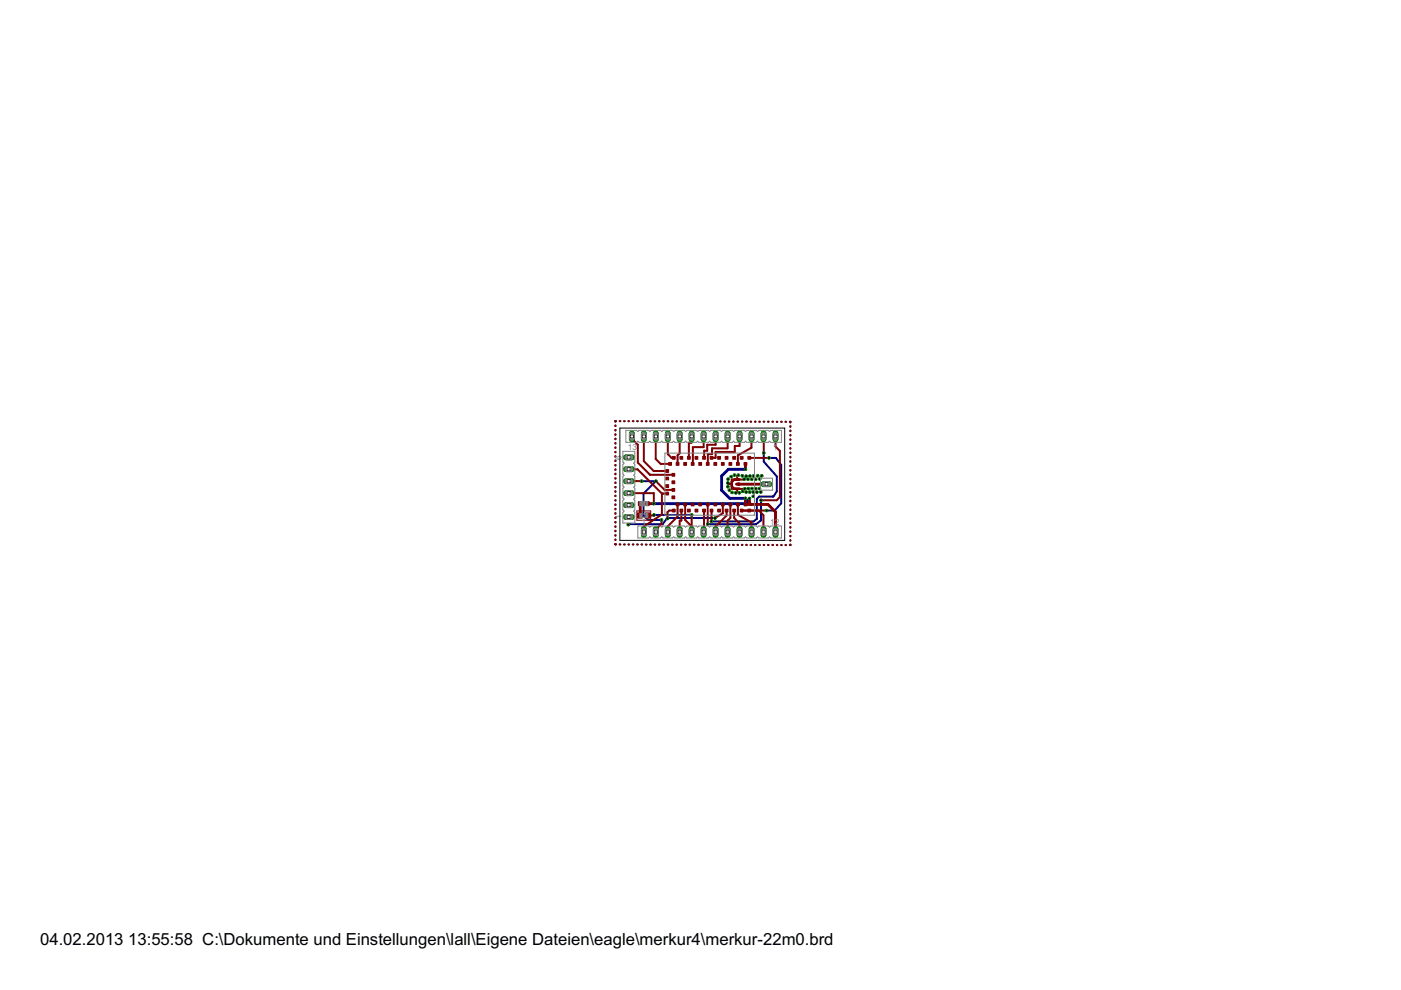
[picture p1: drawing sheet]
<svg xmlns="http://www.w3.org/2000/svg" width="297mm" height="210mm" viewBox="0 0 297 210" stroke-linecap="round" stroke-linejoin="round" font-family="sans-serif">
<defs><g id="words">
<g font-size="4">
<text x="8.5" y="200.4">04.02.2013</text>
<text x="27.2" y="200.4">13:55:58 C:\Dokumente und Einstellungen\lall\Eigene Dateien\eagle\merkur4\merkur-22m0.brd</text>
</g>
<g font-size="2" fill="#808080">
<text x="133.1" y="95.3">13</text>
<text x="163.9" y="95.3">1</text>
<text x="131.8" y="97.5" transform="rotate(-90 131.8 97.5)">6</text>
<text x="131.8" y="110.1" transform="rotate(-90 131.8 110.1)">1</text>
<text x="136" y="111.3">1</text>
<text x="163.3" y="111.3">12</text>
</g>
</g></defs>
<g fill="none" stroke="#000080" stroke-width=".42">
<path d="M130.5 90.2v.1M130.5 91.1v.2M130.5 92.1v.1M130.5 93v.1M130.5 93.9v.1M130.5 94.9v.1M130.5 95.8v.1M130.5 96.7v.1M130.5 97.6v.2M130.5 98.6v.1M130.5 99.5v.1M130.6 89.3l-.1 .1"/>
<path d="M131.4 89.3h.2M132.4 89.3h.1M133.3 89.3h.1M134.2 89.3h.1M135.1 89.3h.1M136.1 89.3h.1M137 89.3h.1M137.9 89.3h.1M138.8 89.3h.1M139.7 89.3h.2M140.7 89.3h.1M141.6 89.3h.1"/>
<path d="M142.5 89.3h.1M143.4 89.3h.2M144.4 89.3h.1M145.3 89.3h.1M146.2 89.3h.1M147.2 89.3h.1M148.1 89.4h.1M149 89.4h.1M149.9 89.4h.1M150.8 89.4h.1M151.8 89.4h.1M152.7 89.4h.1"/>
<path d="M153.6 89.4h.1M154.5 89.4h.1M155.4 89.4h.2M156.4 89.4h.1M157.3 89.4h.1M158.2 89.4h.1M159.2 89.4h.1M160.1 89.4h.1M161 89.4h.1M161.9 89.4h.1M161.9 96.1v1.8l2.8 3.1v3.2l-.7 1.1h-3l-.5 .5v4.2l-.7 .6-9-.1M162.9 89.4h.1"/>
<path d="M163 97.1h1.5l1.1 1.5v8.1l-1.4 1.5-1.6 .1M163.8 89.4h.1M164.7 89.4h.1M165.6 89.4h.1M166.5 89.4h.1M167.5 89.4l.1 .2M167.6 90.4v.1M167.6 91.3v.1M167.6 92.2v.1M167.6 93.2v.1M167.6 94.1v.1M167.6 95v.1"/>
<path d="M167.6 95.9v.2M167.6 96.9v.1M167.6 97.8v.1M167.6 98.7v.1M167.6 99.7v.1M130.5 115.3l.1 .1M130.5 100.4v.2M130.5 101.4v.1M130.5 102.3v.1M130.5 103.2v.2M130.5 104.2v.1M130.5 105.1v.1"/>
<path d="M130.5 106v.1M130.5 107v.1M130.5 107.9v.1M130.5 108.8v.1M130.5 109.7v.2M130.5 110.7v.1M130.5 111.6v.1M130.5 112.5v.1M130.5 113.5v.1M130.5 114.4v.1M131.4 115.4h.2M132.4 115.4h.1"/>
<path d="M133.3 115.4h.1M134.2 115.4h.1M135.1 115.4h.1M136 102h3.1l-2.7 2.6v4.9l1.1 .7h2.8M136.1 115.4h.1M137 115.5h.1M137.9 115.5h.1M138.7 109.2h8M138.8 115.5h.1M139.7 115.5h.2M140.7 115.5h.1M141.6 115.5h.1"/>
<path d="M142.5 115.5h.1M143.4 115.5h.2M144.4 115.5h.1M145.3 115.5h.1M146.2 115.5h.1M147.2 115.5h.1M148.1 115.5h.1M149 115.5h.1M149.9 115.5h.1M150.8 115.5h.1M151.6 109.8h-10.1l-1 1.3-7.3 .1M151.8 115.5h.1"/>
<path d="M152.7 115.5h.1M153.6 115.5h.1M154.5 115.5h.1M155.4 115.5h.2M156.4 115.5h.1M157.3 115.5h.1M158.2 115.5h.1M158.9 105.7h.1M159.2 115.5h.1M160.1 115.5h.1M161 115.5h.1M161.4 106.1v4.2l-1.1 .8h-10.2"/>
<path d="M161.9 115.5h.1M162.9 115.5h.1M163.8 115.5h.1M163.9 105.3h.1M164.7 115.6h.1M165.6 115.6h.1M166.5 115.6h.1M167.6 100.6v.1M167.6 101.5v.1M167.6 102.4v.2M167.6 103.4v.1M167.6 104.3v.1"/>
<path d="M167.6 105.2v.1M167.6 106.2v.1M167.6 107.1v.1M167.6 108v.1M167.6 108.9v.2M167.6 109.9v.1M167.6 110.8v.1M167.6 111.7v.2M167.6 112.7v.1M167.6 113.6v.1M167.6 114.5v.1M167.6 115.5l-.1 .1"/>
</g>
<path d="M158.1 99.5h-3.7l-1.4 1.4v3l1.7 1.8h3.4M158.9 105.7l-1 1.1h-19.3" fill="none" stroke="#000080" stroke-width=".61"/>
<path d="M136.5 112.2v1.2" fill="none" stroke="#008000" stroke-width="1.2"/>
<circle cx="136.5" cy="112.8" r=".4" fill="#fff" stroke="#000" stroke-width=".21"/>
<path d="M139 112.2v1.2" fill="none" stroke="#008000" stroke-width="1.2"/>
<circle cx="139" cy="112.8" r=".4" fill="#fff" stroke="#000" stroke-width=".21"/>
<path d="M141.6 112.2v1.2" fill="none" stroke="#008000" stroke-width="1.2"/>
<circle cx="141.6" cy="112.8" r=".4" fill="#fff" stroke="#000" stroke-width=".21"/>
<path d="M144.1 112.2v1.2" fill="none" stroke="#008000" stroke-width="1.2"/>
<circle cx="144.1" cy="112.8" r=".4" fill="#fff" stroke="#000" stroke-width=".21"/>
<path d="M146.6 112.2v1.2" fill="none" stroke="#008000" stroke-width="1.2"/>
<circle cx="146.6" cy="112.8" r=".4" fill="#fff" stroke="#000" stroke-width=".21"/>
<path d="M149.2 112.2v1.2" fill="none" stroke="#008000" stroke-width="1.2"/>
<circle cx="149.2" cy="112.8" r=".4" fill="#fff" stroke="#000" stroke-width=".21"/>
<path d="M151.7 112.2v1.2" fill="none" stroke="#008000" stroke-width="1.2"/>
<circle cx="151.7" cy="112.8" r=".4" fill="#fff" stroke="#000" stroke-width=".21"/>
<path d="M154.3 112.2v1.2" fill="none" stroke="#008000" stroke-width="1.2"/>
<circle cx="154.3" cy="112.8" r=".4" fill="#fff" stroke="#000" stroke-width=".21"/>
<path d="M156.8 112.2v1.2" fill="none" stroke="#008000" stroke-width="1.2"/>
<circle cx="156.8" cy="112.8" r=".4" fill="#fff" stroke="#000" stroke-width=".21"/>
<path d="M159.3 112.2v1.2" fill="none" stroke="#008000" stroke-width="1.2"/>
<circle cx="159.3" cy="112.8" r=".4" fill="#fff" stroke="#000" stroke-width=".21"/>
<path d="M161.9 112.2v1.2" fill="none" stroke="#008000" stroke-width="1.2"/>
<circle cx="161.9" cy="112.8" r=".4" fill="#fff" stroke="#000" stroke-width=".21"/>
<path d="M164.4 112.2v1.2" fill="none" stroke="#008000" stroke-width="1.2"/>
<circle cx="164.4" cy="112.8" r=".4" fill="#fff" stroke="#000" stroke-width=".21"/>
<path d="M164.4 91.9v1.2" fill="none" stroke="#008000" stroke-width="1.2"/>
<circle cx="164.4" cy="92.5" r=".4" fill="#fff" stroke="#000" stroke-width=".21"/>
<path d="M161.9 91.9v1.2" fill="none" stroke="#008000" stroke-width="1.2"/>
<circle cx="161.9" cy="92.5" r=".4" fill="#fff" stroke="#000" stroke-width=".21"/>
<path d="M159.3 91.9v1.2" fill="none" stroke="#008000" stroke-width="1.2"/>
<circle cx="159.3" cy="92.5" r=".4" fill="#fff" stroke="#000" stroke-width=".21"/>
<path d="M156.8 91.9v1.2" fill="none" stroke="#008000" stroke-width="1.2"/>
<circle cx="156.8" cy="92.5" r=".4" fill="#fff" stroke="#000" stroke-width=".21"/>
<path d="M154.3 91.9v1.2" fill="none" stroke="#008000" stroke-width="1.2"/>
<circle cx="154.3" cy="92.5" r=".4" fill="#fff" stroke="#000" stroke-width=".21"/>
<path d="M151.7 91.9v1.2" fill="none" stroke="#008000" stroke-width="1.2"/>
<circle cx="151.7" cy="92.5" r=".4" fill="#fff" stroke="#000" stroke-width=".21"/>
<path d="M149.2 91.9v1.2" fill="none" stroke="#008000" stroke-width="1.2"/>
<circle cx="149.2" cy="92.5" r=".4" fill="#fff" stroke="#000" stroke-width=".21"/>
<path d="M146.6 91.9v1.2" fill="none" stroke="#008000" stroke-width="1.2"/>
<circle cx="146.6" cy="92.5" r=".4" fill="#fff" stroke="#000" stroke-width=".21"/>
<path d="M144.1 91.9v1.2" fill="none" stroke="#008000" stroke-width="1.2"/>
<circle cx="144.1" cy="92.5" r=".4" fill="#fff" stroke="#000" stroke-width=".21"/>
<path d="M141.6 91.9v1.2" fill="none" stroke="#008000" stroke-width="1.2"/>
<circle cx="141.6" cy="92.5" r=".4" fill="#fff" stroke="#000" stroke-width=".21"/>
<path d="M139 91.9v1.2" fill="none" stroke="#008000" stroke-width="1.2"/>
<circle cx="139" cy="92.5" r=".4" fill="#fff" stroke="#000" stroke-width=".21"/>
<path d="M136.5 91.9v1.2" fill="none" stroke="#008000" stroke-width="1.2"/>
<circle cx="136.5" cy="92.5" r=".4" fill="#fff" stroke="#000" stroke-width=".21"/>
<path d="M134 91.9v1.2" fill="none" stroke="#008000" stroke-width="1.2"/>
<circle cx="134" cy="92.5" r=".4" fill="#fff" stroke="#000" stroke-width=".21"/>
<path d="M132.7 109.6h1.2" fill="none" stroke="#008000" stroke-width="1.2"/>
<circle cx="133.3" cy="109.6" r=".4" fill="#fff" stroke="#000" stroke-width=".21"/>
<path d="M132.7 107.1h1.2" fill="none" stroke="#008000" stroke-width="1.2"/>
<circle cx="133.3" cy="107.1" r=".4" fill="#fff" stroke="#000" stroke-width=".21"/>
<path d="M132.7 104.6h1.2" fill="none" stroke="#008000" stroke-width="1.2"/>
<circle cx="133.3" cy="104.6" r=".4" fill="#fff" stroke="#000" stroke-width=".21"/>
<path d="M132.7 102h1.2" fill="none" stroke="#008000" stroke-width="1.2"/>
<circle cx="133.3" cy="102" r=".4" fill="#fff" stroke="#000" stroke-width=".21"/>
<path d="M132.7 99.5h1.2" fill="none" stroke="#008000" stroke-width="1.2"/>
<circle cx="133.3" cy="99.5" r=".4" fill="#fff" stroke="#000" stroke-width=".21"/>
<path d="M132.7 97h1.2" fill="none" stroke="#008000" stroke-width="1.2"/>
<circle cx="133.3" cy="97" r=".4" fill="#fff" stroke="#000" stroke-width=".21"/>
<path d="M161.9 102.7h1.2" fill="none" stroke="#008000" stroke-width="1.2"/>
<circle cx="162.5" cy="102.7" r=".4" fill="#fff" stroke="#000" stroke-width=".21"/>
<circle cx="162.5" cy="108.2" r=".25" fill="#008000" stroke="#008000" stroke-width=".21"/>
<circle cx="162.5" cy="108.2" r=".11" fill="#fff" stroke="#000" stroke-width=".21"/>
<circle cx="163" cy="97.1" r=".25" fill="#008000" stroke="#008000" stroke-width=".21"/>
<circle cx="163" cy="97.1" r=".11" fill="#fff" stroke="#000" stroke-width=".21"/>
<circle cx="151.6" cy="109.8" r=".25" fill="#008000" stroke="#008000" stroke-width=".21"/>
<circle cx="151.6" cy="109.8" r=".11" fill="#fff" stroke="#000" stroke-width=".21"/>
<circle cx="141.5" cy="109.9" r=".25" fill="#008000" stroke="#008000" stroke-width=".21"/>
<circle cx="141.5" cy="109.9" r=".11" fill="#fff" stroke="#000" stroke-width=".21"/>
<circle cx="133.2" cy="111.2" r=".25" fill="#008000" stroke="#008000" stroke-width=".21"/>
<circle cx="133.2" cy="111.2" r=".11" fill="#fff" stroke="#000" stroke-width=".21"/>
<circle cx="158.2" cy="101" r=".25" fill="#008000" stroke="#008000" stroke-width=".21"/>
<circle cx="158.2" cy="101" r=".11" fill="#fff" stroke="#000" stroke-width=".21"/>
<circle cx="159" cy="100.9" r=".25" fill="#008000" stroke="#008000" stroke-width=".21"/>
<circle cx="159" cy="100.9" r=".11" fill="#fff" stroke="#000" stroke-width=".21"/>
<circle cx="159.8" cy="100.9" r=".25" fill="#008000" stroke="#008000" stroke-width=".21"/>
<circle cx="159.8" cy="100.9" r=".11" fill="#fff" stroke="#000" stroke-width=".21"/>
<circle cx="157.8" cy="101.6" r=".25" fill="#008000" stroke="#008000" stroke-width=".21"/>
<circle cx="157.8" cy="101.6" r=".11" fill="#fff" stroke="#000" stroke-width=".21"/>
<circle cx="158.6" cy="101.6" r=".25" fill="#008000" stroke="#008000" stroke-width=".21"/>
<circle cx="158.6" cy="101.6" r=".11" fill="#fff" stroke="#000" stroke-width=".21"/>
<circle cx="159.4" cy="101.6" r=".25" fill="#008000" stroke="#008000" stroke-width=".21"/>
<circle cx="159.4" cy="101.6" r=".11" fill="#fff" stroke="#000" stroke-width=".21"/>
<circle cx="161.1" cy="101.6" r=".25" fill="#008000" stroke="#008000" stroke-width=".21"/>
<circle cx="161.1" cy="101.6" r=".11" fill="#fff" stroke="#000" stroke-width=".21"/>
<circle cx="160.2" cy="101.6" r=".25" fill="#008000" stroke="#008000" stroke-width=".21"/>
<circle cx="160.2" cy="101.6" r=".11" fill="#fff" stroke="#000" stroke-width=".21"/>
<circle cx="160.7" cy="100.9" r=".25" fill="#008000" stroke="#008000" stroke-width=".21"/>
<circle cx="160.7" cy="100.9" r=".11" fill="#fff" stroke="#000" stroke-width=".21"/>
<circle cx="157.9" cy="103.6" r=".25" fill="#008000" stroke="#008000" stroke-width=".21"/>
<circle cx="157.9" cy="103.6" r=".11" fill="#fff" stroke="#000" stroke-width=".21"/>
<circle cx="158.6" cy="103.6" r=".25" fill="#008000" stroke="#008000" stroke-width=".21"/>
<circle cx="158.6" cy="103.6" r=".11" fill="#fff" stroke="#000" stroke-width=".21"/>
<circle cx="159.4" cy="103.6" r=".25" fill="#008000" stroke="#008000" stroke-width=".21"/>
<circle cx="159.4" cy="103.6" r=".11" fill="#fff" stroke="#000" stroke-width=".21"/>
<circle cx="158.9" cy="104.3" r=".25" fill="#008000" stroke="#008000" stroke-width=".21"/>
<circle cx="158.9" cy="104.3" r=".11" fill="#fff" stroke="#000" stroke-width=".21"/>
<circle cx="159.7" cy="104.3" r=".25" fill="#008000" stroke="#008000" stroke-width=".21"/>
<circle cx="159.7" cy="104.3" r=".11" fill="#fff" stroke="#000" stroke-width=".21"/>
<circle cx="160.3" cy="103.6" r=".25" fill="#008000" stroke="#008000" stroke-width=".21"/>
<circle cx="160.3" cy="103.6" r=".11" fill="#fff" stroke="#000" stroke-width=".21"/>
<circle cx="160.5" cy="104.4" r=".25" fill="#008000" stroke="#008000" stroke-width=".21"/>
<circle cx="160.5" cy="104.4" r=".11" fill="#fff" stroke="#000" stroke-width=".21"/>
<circle cx="161" cy="103.6" r=".25" fill="#008000" stroke="#008000" stroke-width=".21"/>
<circle cx="161" cy="103.6" r=".11" fill="#fff" stroke="#000" stroke-width=".21"/>
<circle cx="157.4" cy="100.9" r=".25" fill="#008000" stroke="#008000" stroke-width=".21"/>
<circle cx="157.4" cy="100.9" r=".11" fill="#fff" stroke="#000" stroke-width=".21"/>
<circle cx="156.5" cy="100.8" r=".25" fill="#008000" stroke="#008000" stroke-width=".21"/>
<circle cx="156.5" cy="100.8" r=".11" fill="#fff" stroke="#000" stroke-width=".21"/>
<circle cx="155.7" cy="100.7" r=".25" fill="#008000" stroke="#008000" stroke-width=".21"/>
<circle cx="155.7" cy="100.7" r=".11" fill="#fff" stroke="#000" stroke-width=".21"/>
<circle cx="155" cy="101" r=".25" fill="#008000" stroke="#008000" stroke-width=".21"/>
<circle cx="155" cy="101" r=".11" fill="#fff" stroke="#000" stroke-width=".21"/>
<circle cx="154.4" cy="101.6" r=".25" fill="#008000" stroke="#008000" stroke-width=".21"/>
<circle cx="154.4" cy="101.6" r=".11" fill="#fff" stroke="#000" stroke-width=".21"/>
<circle cx="154.3" cy="102.4" r=".25" fill="#008000" stroke="#008000" stroke-width=".21"/>
<circle cx="154.3" cy="102.4" r=".11" fill="#fff" stroke="#000" stroke-width=".21"/>
<circle cx="154.3" cy="103.2" r=".25" fill="#008000" stroke="#008000" stroke-width=".21"/>
<circle cx="154.3" cy="103.2" r=".11" fill="#fff" stroke="#000" stroke-width=".21"/>
<circle cx="154.6" cy="103.9" r=".25" fill="#008000" stroke="#008000" stroke-width=".21"/>
<circle cx="154.6" cy="103.9" r=".11" fill="#fff" stroke="#000" stroke-width=".21"/>
<circle cx="155.2" cy="104.4" r=".25" fill="#008000" stroke="#008000" stroke-width=".21"/>
<circle cx="155.2" cy="104.4" r=".11" fill="#fff" stroke="#000" stroke-width=".21"/>
<circle cx="156" cy="104.5" r=".25" fill="#008000" stroke="#008000" stroke-width=".21"/>
<circle cx="156" cy="104.5" r=".11" fill="#fff" stroke="#000" stroke-width=".21"/>
<circle cx="156.8" cy="104.5" r=".25" fill="#008000" stroke="#008000" stroke-width=".21"/>
<circle cx="156.8" cy="104.5" r=".11" fill="#fff" stroke="#000" stroke-width=".21"/>
<circle cx="157.4" cy="104.2" r=".25" fill="#008000" stroke="#008000" stroke-width=".21"/>
<circle cx="157.4" cy="104.2" r=".11" fill="#fff" stroke="#000" stroke-width=".21"/>
<circle cx="158.2" cy="104.3" r=".25" fill="#008000" stroke="#008000" stroke-width=".21"/>
<circle cx="158.2" cy="104.3" r=".11" fill="#fff" stroke="#000" stroke-width=".21"/>
<circle cx="161.5" cy="100.9" r=".25" fill="#008000" stroke="#008000" stroke-width=".21"/>
<circle cx="161.5" cy="100.9" r=".11" fill="#fff" stroke="#000" stroke-width=".21"/>
<circle cx="161.3" cy="104.3" r=".25" fill="#008000" stroke="#008000" stroke-width=".21"/>
<circle cx="161.3" cy="104.3" r=".11" fill="#fff" stroke="#000" stroke-width=".21"/>
<circle cx="139.1" cy="102" r=".25" fill="#008000" stroke="#008000" stroke-width=".21"/>
<circle cx="139.1" cy="102" r=".11" fill="#fff" stroke="#000" stroke-width=".21"/>
<circle cx="136" cy="102" r=".25" fill="#008000" stroke="#008000" stroke-width=".21"/>
<circle cx="136" cy="102" r=".11" fill="#fff" stroke="#000" stroke-width=".21"/>
<circle cx="140.3" cy="110.2" r=".25" fill="#008000" stroke="#008000" stroke-width=".21"/>
<circle cx="140.3" cy="110.2" r=".11" fill="#fff" stroke="#000" stroke-width=".21"/>
<circle cx="138.6" cy="106.8" r=".25" fill="#008000" stroke="#008000" stroke-width=".21"/>
<circle cx="138.6" cy="106.8" r=".11" fill="#fff" stroke="#000" stroke-width=".21"/>
<circle cx="158.9" cy="105.7" r=".25" fill="#008000" stroke="#008000" stroke-width=".21"/>
<circle cx="158.9" cy="105.7" r=".11" fill="#fff" stroke="#000" stroke-width=".21"/>
<circle cx="158.1" cy="105.7" r=".25" fill="#008000" stroke="#008000" stroke-width=".21"/>
<circle cx="158.1" cy="105.7" r=".11" fill="#fff" stroke="#000" stroke-width=".21"/>
<circle cx="158.1" cy="99.5" r=".25" fill="#008000" stroke="#008000" stroke-width=".21"/>
<circle cx="158.1" cy="99.5" r=".11" fill="#fff" stroke="#000" stroke-width=".21"/>
<circle cx="138.7" cy="109.2" r=".25" fill="#008000" stroke="#008000" stroke-width=".21"/>
<circle cx="138.7" cy="109.2" r=".11" fill="#fff" stroke="#000" stroke-width=".21"/>
<circle cx="146.6" cy="109.2" r=".25" fill="#008000" stroke="#008000" stroke-width=".21"/>
<circle cx="146.6" cy="109.2" r=".11" fill="#fff" stroke="#000" stroke-width=".21"/>
<circle cx="150.8" cy="110.5" r=".25" fill="#008000" stroke="#008000" stroke-width=".21"/>
<circle cx="150.8" cy="110.5" r=".11" fill="#fff" stroke="#000" stroke-width=".21"/>
<circle cx="161.9" cy="96.1" r=".25" fill="#008000" stroke="#008000" stroke-width=".21"/>
<circle cx="161.9" cy="96.1" r=".11" fill="#fff" stroke="#000" stroke-width=".21"/>
<circle cx="150.1" cy="111.1" r=".25" fill="#008000" stroke="#008000" stroke-width=".21"/>
<circle cx="150.1" cy="111.1" r=".11" fill="#fff" stroke="#000" stroke-width=".21"/>
<circle cx="161.4" cy="106.1" r=".25" fill="#008000" stroke="#008000" stroke-width=".21"/>
<circle cx="161.4" cy="106.1" r=".11" fill="#fff" stroke="#000" stroke-width=".21"/>
<circle cx="159.7" cy="105.2" r=".25" fill="#008000" stroke="#008000" stroke-width=".21"/>
<circle cx="159.7" cy="105.2" r=".11" fill="#fff" stroke="#000" stroke-width=".21"/>
<g fill="#800000" stroke="#800000" stroke-width=".21">
<path d="M158.6 96.8h.6v.6h-.6z"/>
<path d="M157.8 98.1h.5v.6h-.5z"/>
<path d="M157 96.8h.5v.6h-.5z"/>
<path d="M156.1 98.1h.6v.6h-.6z"/>
<path d="M155.4 96.8h.6v.6h-.6z"/>
<path d="M154.6 98.1h.6v.6h-.6z"/>
<path d="M153.8 96.8h.5v.6h-.5z"/>
<path d="M153 98.1h.5v.6h-.5z"/>
<path d="M152.2 96.8h.6v.6h-.6z"/>
<path d="M151.4 98.1h.6v.6h-.6z"/>
<path d="M150.6 96.8h.6v.6h-.6z"/>
<path d="M149.8 98.1h.5v.6h-.5z"/>
<path d="M149 96.8h.6v.6h-.6z"/>
<path d="M148.2 98.1h.6v.6h-.6z"/>
<path d="M147.4 96.8h.6v.6h-.6z"/>
<path d="M146.6 98.1h.6v.6h-.6z"/>
<path d="M145.8 96.8h.5v.6h-.5z"/>
<path d="M145 98.1h.6v.6h-.6z"/>
<path d="M144.2 96.8h.6v.6h-.6z"/>
<path d="M143.4 98.1h.6v.6h-.6z"/>
<path d="M142.6 96.8h.6v.6h-.6z"/>
<path d="M141.8 98.1h.6v.6h-.6z"/>
<path d="M141.2 99.6h.6v.6h-.6z"/>
<path d="M142.5 100.4h.6v.6h-.6z"/>
<path d="M141.2 101.2h.6v.5h-.6z"/>
<path d="M142.5 102h.6v.6h-.6z"/>
<path d="M141.2 102.8h.6v.6h-.6z"/>
<path d="M142.5 103.6h.6v.6h-.6z"/>
<path d="M141.2 104.4h.6v.5h-.6z"/>
<path d="M142.5 105.2h.6v.5h-.6z"/>
<path d="M142.6 107.9h.6v.6h-.6z"/>
<path d="M143.4 106.7h.6v.6h-.6z"/>
<path d="M144.2 107.9h.6v.6h-.6z"/>
<path d="M145 106.7h.6v.6h-.6z"/>
<path d="M145.8 107.9h.5v.6h-.5z"/>
<path d="M146.6 106.7h.6v.6h-.6z"/>
<path d="M147.4 107.9h.6v.6h-.6z"/>
<path d="M148.2 106.7h.6v.6h-.6z"/>
<path d="M149 107.9h.6v.6h-.6z"/>
<path d="M149.8 106.7h.5v.6h-.5z"/>
<path d="M150.6 107.9h.6v.6h-.6z"/>
<path d="M151.4 106.7h.6v.6h-.6z"/>
<path d="M152.2 107.9h.6v.6h-.6z"/>
<path d="M153 106.7h.5v.6h-.5z"/>
<path d="M153.8 107.9h.5v.6h-.5z"/>
<path d="M154.6 106.7h.6v.6h-.6z"/>
<path d="M155.4 107.9h.6v.6h-.6z"/>
<path d="M156.1 106.7h.6v.6h-.6z"/>
<path d="M157 107.9h.5v.6h-.5z"/>
<path d="M157.8 106.7h.5v.6h-.5z"/>
<path d="M158.6 107.9h.6v.6h-.6z"/>
<path d="M136.8 108.8h1.1v1.1h-1.1z"/>
<path d="M135.1 108.8h1.1v1.1h-1.1z"/>
<path d="M135.3 106.4h.8v.8h-.8z"/>
<path d="M136.8 106.4h.8v.8h-.8z"/>
</g>
<g fill="#800000" stroke="#800000" stroke-width=".21">
<path d="M155.6 103.6l1.3 .1-1.2 .1z" fill-rule="evenodd"/>
<path d="M155.6 101.6l1.3 .1-1.2 .1z" fill-rule="evenodd"/>
<path d="M155.1 102l.2 .1-.1 1.2z" fill-rule="evenodd"/>
<circle cx="156.6" cy="102.7" r=".3"/>
</g>
<path d="M156.2 101.7a1 1 0 0 0-1 1 1 1 0 0 0 1 1" fill="none" stroke="#800000" stroke-width=".4"/>
<path d="M158.1 98.4v1.1M135.7 106.8v2.5M137.2 106.8h1.4M156.1 102.7h.4M156.6 102.7h5.9M158.1 105.7v1.3h4.7l1.6 1.5v4.3M158.9 105.7v.9l.3 .4M162.5 102.7h.1" fill="none" stroke="#800000" stroke-width=".61"/>
<path d="M155.2 102.1v1.1M155.7 103.7h1.1M155.7 101.7h1.1" fill="none" stroke="#800000" stroke-width=".51"/>
<g fill="none" stroke="#800000" stroke-width=".42">
<path d="M130.5 90.2v.1M130.5 91.1v.2M130.5 92.1v.1M130.5 93v.1M130.5 93.9v.1M130.5 94.9v.1M130.5 95.8v.1M130.5 96.7v.1M130.5 97.6v.2M130.5 98.6v.1M130.5 99.5v.1M130.6 89.3l-.1 .1"/>
<path d="M131.4 89.3h.1M132.3 89.3h.1M133.2 89.3h.1M133.3 99.5h1.9l5.1 5.1h1.2M134 92.5v.5l1.2 1.3v3.8l2.6 2.6h5M134.1 89.3h.2M135.1 89.3h.1M136 89.3h.1M136.5 92.5v5.3l2.1 2.1h2.9M136.9 89.3h.1M137.8 89.3h.2M138.8 89.3h.1"/>
<path d="M139 92.5v4.8l1.1 1.1h2M139 92.5h.1M139.7 89.3h.1M140.6 89.3h.1M141.5 89.3h.2M141.6 92.5v3.8l.8 .8h.5M142.5 89.3h.1M143.4 89.3h.1M144.1 92.5v3.6l-.4 .4v1.9M144.3 89.3h.1M145.2 89.3h.2M146.2 89.3h.1"/>
<path d="M146.6 92.5v1.4h-.6v3.2M146.9 98.4h.1M147.1 89.3h.1M148 89.4h.1M148.9 89.4h.2M149.2 92.5v2.3h-2.3v3.6M149.9 89.4h.1M150.1 98.4h.1M150.8 89.4h.1M151.7 89.4h.1M151.7 92.5v1.8h-1.8v1.3h-.6v1.5M152.7 89.4h.1"/>
<path d="M153.6 89.4h.1M154.3 92.5v2.6h-3.3v1.2h-.9v2.1M154.5 89.4h.1M155.4 89.4h.2M156.4 89.4h.1M156.8 92.5v2.1h-1v1.2h-4.1v1.3h-.8M157.3 89.4h.1M158.1 98.4h.1M158.2 89.4h.1M158.9 97.1h4.1M159.1 89.4h.2M159.3 92.5v2.4l-2.9 1.6v1.9"/>
<path d="M159.3 92.5h.1M160.1 89.4h.1M161 89.4h.1M161.9 92.5v3.6M161.9 89.4h.1M162.8 89.4h.1M163.8 89.4h.1M164.4 92.5v2.2l1 .9v9.8l-.7 .7h-3.3M164.7 89.4h.1M165.6 89.4h.1M166.5 89.4h.1M167.5 89.4l.1 .2"/>
<path d="M167.6 90.4v.1M167.6 91.3v.1M167.6 92.2v.1M167.6 93.2v.1M167.6 94.1v.1M167.6 95v.1M167.6 95.9v.2M167.6 96.9v.1M167.6 97.8v.1M167.6 98.7v.1M167.6 99.7v.1M130.5 115.3l.1 .1"/>
<path d="M130.5 100.4v.2M130.5 101.4v.1M130.5 102.3v.1M130.5 103.2v.2M130.5 104.2v.1M130.5 105.1v.1M130.5 106v.1M130.5 107v.1M130.5 107.9v.1M130.5 108.8v.1M130.5 109.7v.2M130.5 110.7v.1"/>
<path d="M130.5 111.6v.1M130.5 112.5v.1M130.5 113.5v.1M130.5 114.4v.1M131.4 115.4h.1M132.3 115.4h.1M133.2 111.2h.1M133.2 115.4h.1M133.3 104.6h5.3v2.2M134.1 115.4h.2M135.1 115.4h.1M136 115.4h.1"/>
<path d="M136 102h-2.7M136.9 115.5h.1M137.8 115.5h.2M138.7 109.2v.1h-1.3M138.8 115.5h.1M139.1 102l1.8 1.9h1.9M139.7 115.5h.1M140.3 110.2v.9l-1.3 1.2v.5M140.5 104.6l-.2 .3v4.2l-3.8 2.5v1.2M140.6 115.5h.1M141.5 115.5h.2M142.5 115.5h.1"/>
<path d="M142.9 108.3l-1-.1-.4 .4v1.3M143.4 115.5h.1M143.7 107v2.5l-2.1 2.1v1.2M144.3 115.5h.1M144.5 108.2v2.2h-.4v2.4M145.2 115.5h.2M145.3 107v3.2l1.3 1.4M146.2 115.5h.1M146.6 109.2v3.6M146.6 112.8h.1M147.1 115.5h.1M148 115.5h.1"/>
<path d="M148.9 115.5h.2M149.3 108.2l-.1 4.6M149.9 115.5h.1M150.1 107v4.1M150.8 115.5h.1M150.9 108.2l-.1 2.3M151.7 112.8h.1M151.7 115.5h.1M152.7 115.5h.1M153.2 107v1.8l-1.6 1M153.6 115.5h.1M154.1 108.2v1.1l-2.4 2.4v1.1"/>
<path d="M154.4 102.6h.7M154.4 102.6h.1M154.5 115.5h.1M154.9 107v2.8l-.6 .6v2.4M155.4 115.5h.2M155.7 108.2v1.6l1.1 1.2v1.8M156.3 100.8v.9M156.3 103.7v.6M156.4 115.5h.1M156.4 107v2.2l2.9 1.6 .1 2M157.2 108.2h5.3M157.3 115.5h.1"/>
<path d="M157.9 101.6v.1M157.9 101.7h-2.7v2l2.7-.1M158.2 115.5h.1M159.1 115.5h.2M160.1 115.5h.1M160.9 108.2l1 1v3.6M161 115.5h.1M161.4 106.1h.1M161.9 112.8h.1M161.9 115.5h.1M162.8 115.5h.1M163.8 115.5h.1"/>
<path d="M164.4 112.8h.1M164.7 115.6h.1M165.6 115.6h.1M166.5 115.6h.1M167.6 100.6v.1M167.6 101.5v.1M167.6 102.4v.2M167.6 103.4v.1M167.6 104.3v.1M167.6 105.2v.1M167.6 106.2v.1M167.6 107.1v.1"/>
<path d="M167.6 108v.1M167.6 108.9v.2M167.6 109.9v.1M167.6 110.8v.1M167.6 111.7v.2M167.6 112.7v.1M167.6 113.6v.1M167.6 114.5v.1M167.6 115.5l-.1 .1"/>
</g>
<path d="M158.1 105.7v.1" fill="none" stroke="#800000" stroke-width=".25"/>
<path d="M136.5 112.2v1.2" fill="none" stroke="#008000" stroke-width="1.2"/>
<circle cx="136.5" cy="112.8" r=".4" fill="#fff" stroke="#000" stroke-width=".21"/>
<path d="M139 112.2v1.2" fill="none" stroke="#008000" stroke-width="1.2"/>
<circle cx="139" cy="112.8" r=".4" fill="#fff" stroke="#000" stroke-width=".21"/>
<path d="M141.6 112.2v1.2" fill="none" stroke="#008000" stroke-width="1.2"/>
<circle cx="141.6" cy="112.8" r=".4" fill="#fff" stroke="#000" stroke-width=".21"/>
<path d="M144.1 112.2v1.2" fill="none" stroke="#008000" stroke-width="1.2"/>
<circle cx="144.1" cy="112.8" r=".4" fill="#fff" stroke="#000" stroke-width=".21"/>
<path d="M146.6 112.2v1.2" fill="none" stroke="#008000" stroke-width="1.2"/>
<circle cx="146.6" cy="112.8" r=".4" fill="#fff" stroke="#000" stroke-width=".21"/>
<path d="M149.2 112.2v1.2" fill="none" stroke="#008000" stroke-width="1.2"/>
<circle cx="149.2" cy="112.8" r=".4" fill="#fff" stroke="#000" stroke-width=".21"/>
<path d="M151.7 112.2v1.2" fill="none" stroke="#008000" stroke-width="1.2"/>
<circle cx="151.7" cy="112.8" r=".4" fill="#fff" stroke="#000" stroke-width=".21"/>
<path d="M154.3 112.2v1.2" fill="none" stroke="#008000" stroke-width="1.2"/>
<circle cx="154.3" cy="112.8" r=".4" fill="#fff" stroke="#000" stroke-width=".21"/>
<path d="M156.8 112.2v1.2" fill="none" stroke="#008000" stroke-width="1.2"/>
<circle cx="156.8" cy="112.8" r=".4" fill="#fff" stroke="#000" stroke-width=".21"/>
<path d="M159.3 112.2v1.2" fill="none" stroke="#008000" stroke-width="1.2"/>
<circle cx="159.3" cy="112.8" r=".4" fill="#fff" stroke="#000" stroke-width=".21"/>
<path d="M161.9 112.2v1.2" fill="none" stroke="#008000" stroke-width="1.2"/>
<circle cx="161.9" cy="112.8" r=".4" fill="#fff" stroke="#000" stroke-width=".21"/>
<path d="M164.4 112.2v1.2" fill="none" stroke="#008000" stroke-width="1.2"/>
<circle cx="164.4" cy="112.8" r=".4" fill="#fff" stroke="#000" stroke-width=".21"/>
<path d="M164.4 91.9v1.2" fill="none" stroke="#008000" stroke-width="1.2"/>
<circle cx="164.4" cy="92.5" r=".4" fill="#fff" stroke="#000" stroke-width=".21"/>
<path d="M161.9 91.9v1.2" fill="none" stroke="#008000" stroke-width="1.2"/>
<circle cx="161.9" cy="92.5" r=".4" fill="#fff" stroke="#000" stroke-width=".21"/>
<path d="M159.3 91.9v1.2" fill="none" stroke="#008000" stroke-width="1.2"/>
<circle cx="159.3" cy="92.5" r=".4" fill="#fff" stroke="#000" stroke-width=".21"/>
<path d="M156.8 91.9v1.2" fill="none" stroke="#008000" stroke-width="1.2"/>
<circle cx="156.8" cy="92.5" r=".4" fill="#fff" stroke="#000" stroke-width=".21"/>
<path d="M154.3 91.9v1.2" fill="none" stroke="#008000" stroke-width="1.2"/>
<circle cx="154.3" cy="92.5" r=".4" fill="#fff" stroke="#000" stroke-width=".21"/>
<path d="M151.7 91.9v1.2" fill="none" stroke="#008000" stroke-width="1.2"/>
<circle cx="151.7" cy="92.5" r=".4" fill="#fff" stroke="#000" stroke-width=".21"/>
<path d="M149.2 91.9v1.2" fill="none" stroke="#008000" stroke-width="1.2"/>
<circle cx="149.2" cy="92.5" r=".4" fill="#fff" stroke="#000" stroke-width=".21"/>
<path d="M146.6 91.9v1.2" fill="none" stroke="#008000" stroke-width="1.2"/>
<circle cx="146.6" cy="92.5" r=".4" fill="#fff" stroke="#000" stroke-width=".21"/>
<path d="M144.1 91.9v1.2" fill="none" stroke="#008000" stroke-width="1.2"/>
<circle cx="144.1" cy="92.5" r=".4" fill="#fff" stroke="#000" stroke-width=".21"/>
<path d="M141.6 91.9v1.2" fill="none" stroke="#008000" stroke-width="1.2"/>
<circle cx="141.6" cy="92.5" r=".4" fill="#fff" stroke="#000" stroke-width=".21"/>
<path d="M139 91.9v1.2" fill="none" stroke="#008000" stroke-width="1.2"/>
<circle cx="139" cy="92.5" r=".4" fill="#fff" stroke="#000" stroke-width=".21"/>
<path d="M136.5 91.9v1.2" fill="none" stroke="#008000" stroke-width="1.2"/>
<circle cx="136.5" cy="92.5" r=".4" fill="#fff" stroke="#000" stroke-width=".21"/>
<path d="M134 91.9v1.2" fill="none" stroke="#008000" stroke-width="1.2"/>
<circle cx="134" cy="92.5" r=".4" fill="#fff" stroke="#000" stroke-width=".21"/>
<path d="M132.7 109.6h1.2" fill="none" stroke="#008000" stroke-width="1.2"/>
<circle cx="133.3" cy="109.6" r=".4" fill="#fff" stroke="#000" stroke-width=".21"/>
<path d="M132.7 107.1h1.2" fill="none" stroke="#008000" stroke-width="1.2"/>
<circle cx="133.3" cy="107.1" r=".4" fill="#fff" stroke="#000" stroke-width=".21"/>
<path d="M132.7 104.6h1.2" fill="none" stroke="#008000" stroke-width="1.2"/>
<circle cx="133.3" cy="104.6" r=".4" fill="#fff" stroke="#000" stroke-width=".21"/>
<path d="M132.7 102h1.2" fill="none" stroke="#008000" stroke-width="1.2"/>
<circle cx="133.3" cy="102" r=".4" fill="#fff" stroke="#000" stroke-width=".21"/>
<path d="M132.7 99.5h1.2" fill="none" stroke="#008000" stroke-width="1.2"/>
<circle cx="133.3" cy="99.5" r=".4" fill="#fff" stroke="#000" stroke-width=".21"/>
<path d="M132.7 97h1.2" fill="none" stroke="#008000" stroke-width="1.2"/>
<circle cx="133.3" cy="97" r=".4" fill="#fff" stroke="#000" stroke-width=".21"/>
<path d="M161.9 102.7h1.2" fill="none" stroke="#008000" stroke-width="1.2"/>
<circle cx="162.5" cy="102.7" r=".4" fill="#fff" stroke="#000" stroke-width=".21"/>
<circle cx="162.5" cy="108.2" r=".25" fill="#008000" stroke="#008000" stroke-width=".21"/>
<circle cx="162.5" cy="108.2" r=".11" fill="#fff" stroke="#000" stroke-width=".21"/>
<circle cx="163" cy="97.1" r=".25" fill="#008000" stroke="#008000" stroke-width=".21"/>
<circle cx="163" cy="97.1" r=".11" fill="#fff" stroke="#000" stroke-width=".21"/>
<circle cx="151.6" cy="109.8" r=".25" fill="#008000" stroke="#008000" stroke-width=".21"/>
<circle cx="151.6" cy="109.8" r=".11" fill="#fff" stroke="#000" stroke-width=".21"/>
<circle cx="141.5" cy="109.9" r=".25" fill="#008000" stroke="#008000" stroke-width=".21"/>
<circle cx="141.5" cy="109.9" r=".11" fill="#fff" stroke="#000" stroke-width=".21"/>
<circle cx="133.2" cy="111.2" r=".25" fill="#008000" stroke="#008000" stroke-width=".21"/>
<circle cx="133.2" cy="111.2" r=".11" fill="#fff" stroke="#000" stroke-width=".21"/>
<circle cx="158.2" cy="101" r=".25" fill="#008000" stroke="#008000" stroke-width=".21"/>
<circle cx="158.2" cy="101" r=".11" fill="#fff" stroke="#000" stroke-width=".21"/>
<circle cx="159" cy="100.9" r=".25" fill="#008000" stroke="#008000" stroke-width=".21"/>
<circle cx="159" cy="100.9" r=".11" fill="#fff" stroke="#000" stroke-width=".21"/>
<circle cx="159.8" cy="100.9" r=".25" fill="#008000" stroke="#008000" stroke-width=".21"/>
<circle cx="159.8" cy="100.9" r=".11" fill="#fff" stroke="#000" stroke-width=".21"/>
<circle cx="157.8" cy="101.6" r=".25" fill="#008000" stroke="#008000" stroke-width=".21"/>
<circle cx="157.8" cy="101.6" r=".11" fill="#fff" stroke="#000" stroke-width=".21"/>
<circle cx="158.6" cy="101.6" r=".25" fill="#008000" stroke="#008000" stroke-width=".21"/>
<circle cx="158.6" cy="101.6" r=".11" fill="#fff" stroke="#000" stroke-width=".21"/>
<circle cx="159.4" cy="101.6" r=".25" fill="#008000" stroke="#008000" stroke-width=".21"/>
<circle cx="159.4" cy="101.6" r=".11" fill="#fff" stroke="#000" stroke-width=".21"/>
<circle cx="161.1" cy="101.6" r=".25" fill="#008000" stroke="#008000" stroke-width=".21"/>
<circle cx="161.1" cy="101.6" r=".11" fill="#fff" stroke="#000" stroke-width=".21"/>
<circle cx="160.2" cy="101.6" r=".25" fill="#008000" stroke="#008000" stroke-width=".21"/>
<circle cx="160.2" cy="101.6" r=".11" fill="#fff" stroke="#000" stroke-width=".21"/>
<circle cx="160.7" cy="100.9" r=".25" fill="#008000" stroke="#008000" stroke-width=".21"/>
<circle cx="160.7" cy="100.9" r=".11" fill="#fff" stroke="#000" stroke-width=".21"/>
<circle cx="157.9" cy="103.6" r=".25" fill="#008000" stroke="#008000" stroke-width=".21"/>
<circle cx="157.9" cy="103.6" r=".11" fill="#fff" stroke="#000" stroke-width=".21"/>
<circle cx="158.6" cy="103.6" r=".25" fill="#008000" stroke="#008000" stroke-width=".21"/>
<circle cx="158.6" cy="103.6" r=".11" fill="#fff" stroke="#000" stroke-width=".21"/>
<circle cx="159.4" cy="103.6" r=".25" fill="#008000" stroke="#008000" stroke-width=".21"/>
<circle cx="159.4" cy="103.6" r=".11" fill="#fff" stroke="#000" stroke-width=".21"/>
<circle cx="158.9" cy="104.3" r=".25" fill="#008000" stroke="#008000" stroke-width=".21"/>
<circle cx="158.9" cy="104.3" r=".11" fill="#fff" stroke="#000" stroke-width=".21"/>
<circle cx="159.7" cy="104.3" r=".25" fill="#008000" stroke="#008000" stroke-width=".21"/>
<circle cx="159.7" cy="104.3" r=".11" fill="#fff" stroke="#000" stroke-width=".21"/>
<circle cx="160.3" cy="103.6" r=".25" fill="#008000" stroke="#008000" stroke-width=".21"/>
<circle cx="160.3" cy="103.6" r=".11" fill="#fff" stroke="#000" stroke-width=".21"/>
<circle cx="160.5" cy="104.4" r=".25" fill="#008000" stroke="#008000" stroke-width=".21"/>
<circle cx="160.5" cy="104.4" r=".11" fill="#fff" stroke="#000" stroke-width=".21"/>
<circle cx="161" cy="103.6" r=".25" fill="#008000" stroke="#008000" stroke-width=".21"/>
<circle cx="161" cy="103.6" r=".11" fill="#fff" stroke="#000" stroke-width=".21"/>
<circle cx="157.4" cy="100.9" r=".25" fill="#008000" stroke="#008000" stroke-width=".21"/>
<circle cx="157.4" cy="100.9" r=".11" fill="#fff" stroke="#000" stroke-width=".21"/>
<circle cx="156.5" cy="100.8" r=".25" fill="#008000" stroke="#008000" stroke-width=".21"/>
<circle cx="156.5" cy="100.8" r=".11" fill="#fff" stroke="#000" stroke-width=".21"/>
<circle cx="155.7" cy="100.7" r=".25" fill="#008000" stroke="#008000" stroke-width=".21"/>
<circle cx="155.7" cy="100.7" r=".11" fill="#fff" stroke="#000" stroke-width=".21"/>
<circle cx="155" cy="101" r=".25" fill="#008000" stroke="#008000" stroke-width=".21"/>
<circle cx="155" cy="101" r=".11" fill="#fff" stroke="#000" stroke-width=".21"/>
<circle cx="154.4" cy="101.6" r=".25" fill="#008000" stroke="#008000" stroke-width=".21"/>
<circle cx="154.4" cy="101.6" r=".11" fill="#fff" stroke="#000" stroke-width=".21"/>
<circle cx="154.3" cy="102.4" r=".25" fill="#008000" stroke="#008000" stroke-width=".21"/>
<circle cx="154.3" cy="102.4" r=".11" fill="#fff" stroke="#000" stroke-width=".21"/>
<circle cx="154.3" cy="103.2" r=".25" fill="#008000" stroke="#008000" stroke-width=".21"/>
<circle cx="154.3" cy="103.2" r=".11" fill="#fff" stroke="#000" stroke-width=".21"/>
<circle cx="154.6" cy="103.9" r=".25" fill="#008000" stroke="#008000" stroke-width=".21"/>
<circle cx="154.6" cy="103.9" r=".11" fill="#fff" stroke="#000" stroke-width=".21"/>
<circle cx="155.2" cy="104.4" r=".25" fill="#008000" stroke="#008000" stroke-width=".21"/>
<circle cx="155.2" cy="104.4" r=".11" fill="#fff" stroke="#000" stroke-width=".21"/>
<circle cx="156" cy="104.5" r=".25" fill="#008000" stroke="#008000" stroke-width=".21"/>
<circle cx="156" cy="104.5" r=".11" fill="#fff" stroke="#000" stroke-width=".21"/>
<circle cx="156.8" cy="104.5" r=".25" fill="#008000" stroke="#008000" stroke-width=".21"/>
<circle cx="156.8" cy="104.5" r=".11" fill="#fff" stroke="#000" stroke-width=".21"/>
<circle cx="157.4" cy="104.2" r=".25" fill="#008000" stroke="#008000" stroke-width=".21"/>
<circle cx="157.4" cy="104.2" r=".11" fill="#fff" stroke="#000" stroke-width=".21"/>
<circle cx="158.2" cy="104.3" r=".25" fill="#008000" stroke="#008000" stroke-width=".21"/>
<circle cx="158.2" cy="104.3" r=".11" fill="#fff" stroke="#000" stroke-width=".21"/>
<circle cx="161.5" cy="100.9" r=".25" fill="#008000" stroke="#008000" stroke-width=".21"/>
<circle cx="161.5" cy="100.9" r=".11" fill="#fff" stroke="#000" stroke-width=".21"/>
<circle cx="161.3" cy="104.3" r=".25" fill="#008000" stroke="#008000" stroke-width=".21"/>
<circle cx="161.3" cy="104.3" r=".11" fill="#fff" stroke="#000" stroke-width=".21"/>
<circle cx="139.1" cy="102" r=".25" fill="#008000" stroke="#008000" stroke-width=".21"/>
<circle cx="139.1" cy="102" r=".11" fill="#fff" stroke="#000" stroke-width=".21"/>
<circle cx="136" cy="102" r=".25" fill="#008000" stroke="#008000" stroke-width=".21"/>
<circle cx="136" cy="102" r=".11" fill="#fff" stroke="#000" stroke-width=".21"/>
<circle cx="140.3" cy="110.2" r=".25" fill="#008000" stroke="#008000" stroke-width=".21"/>
<circle cx="140.3" cy="110.2" r=".11" fill="#fff" stroke="#000" stroke-width=".21"/>
<circle cx="138.6" cy="106.8" r=".25" fill="#008000" stroke="#008000" stroke-width=".21"/>
<circle cx="138.6" cy="106.8" r=".11" fill="#fff" stroke="#000" stroke-width=".21"/>
<circle cx="158.9" cy="105.7" r=".25" fill="#008000" stroke="#008000" stroke-width=".21"/>
<circle cx="158.9" cy="105.7" r=".11" fill="#fff" stroke="#000" stroke-width=".21"/>
<circle cx="158.1" cy="105.7" r=".25" fill="#008000" stroke="#008000" stroke-width=".21"/>
<circle cx="158.1" cy="105.7" r=".11" fill="#fff" stroke="#000" stroke-width=".21"/>
<circle cx="158.1" cy="99.5" r=".25" fill="#008000" stroke="#008000" stroke-width=".21"/>
<circle cx="158.1" cy="99.5" r=".11" fill="#fff" stroke="#000" stroke-width=".21"/>
<circle cx="138.7" cy="109.2" r=".25" fill="#008000" stroke="#008000" stroke-width=".21"/>
<circle cx="138.7" cy="109.2" r=".11" fill="#fff" stroke="#000" stroke-width=".21"/>
<circle cx="146.6" cy="109.2" r=".25" fill="#008000" stroke="#008000" stroke-width=".21"/>
<circle cx="146.6" cy="109.2" r=".11" fill="#fff" stroke="#000" stroke-width=".21"/>
<circle cx="150.8" cy="110.5" r=".25" fill="#008000" stroke="#008000" stroke-width=".21"/>
<circle cx="150.8" cy="110.5" r=".11" fill="#fff" stroke="#000" stroke-width=".21"/>
<circle cx="161.9" cy="96.1" r=".25" fill="#008000" stroke="#008000" stroke-width=".21"/>
<circle cx="161.9" cy="96.1" r=".11" fill="#fff" stroke="#000" stroke-width=".21"/>
<circle cx="150.1" cy="111.1" r=".25" fill="#008000" stroke="#008000" stroke-width=".21"/>
<circle cx="150.1" cy="111.1" r=".11" fill="#fff" stroke="#000" stroke-width=".21"/>
<circle cx="161.4" cy="106.1" r=".25" fill="#008000" stroke="#008000" stroke-width=".21"/>
<circle cx="161.4" cy="106.1" r=".11" fill="#fff" stroke="#000" stroke-width=".21"/>
<circle cx="159.7" cy="105.2" r=".25" fill="#008000" stroke="#008000" stroke-width=".21"/>
<circle cx="159.7" cy="105.2" r=".11" fill="#fff" stroke="#000" stroke-width=".21"/>
<path d="M135 108.3h3v2h-3z" fill="none" stroke="#800000" stroke-width=".21"/>
<g fill="none" stroke="#808080" stroke-width=".21">
<path d="M132.1 95.7h2.5v2.3l-.3 .2 .3 .3v2l-.3 .3 .3 .2v2l-.3 .3 .3 .2v2.1l-.3 .2 .3 .3v2l-.3 .3 .3 .2v2.3h-2.5v-2.3l.2-.2-.2-.3v-2l.2-.3-.2-.2v-2.1l.2-.2-.2-.3v-2l.2-.2-.2-.3v-2l.2-.3-.2-.2zM132.6 96.7h.2v-.2h1v.2h.3v.5h-.3v.3h-1v-.3h-.2zM132.6 99.2h.2v-.2h1v.2h.3v.5h-.3v.3h-1v-.3h-.2zM132.7 91.2h2.3l.2 .3 .3-.3h2l.3 .3 .2-.3h2.1l.2 .3 .3-.3h2l.2 .3 .3-.3h2l.3 .3 .2-.3h2.1l.2 .3 .3-.3h2l.3 .3 .2-.3h2l.3 .3 .2-.3h2.1l.2 .3 .3-.3h2l.3 .3 .2-.3h2.1l.2 .3 .3-.3h2l.3 .3 .2-.3h2.3v2.6h-2.3l-.2-.3-.3 .3h-2l-.3-.3-.2 .3h-2.1l-.2-.3-.3 .3h-2l-.3-.3-.2 .3h-2.1l-.2-.3-.3 .3h-2l-.2-.3-.3 .3h-2l-.3-.3-.2 .3h-2.1l-.2-.3-.3 .3h-2l-.3-.3-.2 .3h-2l-.3-.3-.2 .3h-2.1l-.2-.3-.3 .3h-2l-.3-.3-.2 .3h-2.3zM133.5 92h.2v-.2h.5v.2h.3v1h-.3v.3h-.5v-.3h-.2zM136 92h.2v-.2h.6v.2h.2v1h-.2v.3h-.6v-.3h-.2zM138.5 92h.3v-.2h.5v.2h.3v1h-.3v.3h-.5v-.3h-.3zM141 96.1h19v13.1h-19zM141.1 92h.2v-.2h.5v.2h.3v1h-.3v.3h-.5v-.3h-.2zM143.6 92h.2v-.2h.6v.2h.2v1h-.2v.3h-.6v-.3h-.2zM146.1 92h.3v-.2h.5v.2h.3v1h-.3v.3h-.5v-.3h-.3zM148.7 92h.2v-.2h.5v.2h.3v1h-.3v.3h-.5v-.3h-.2z"/>
<path d="M151.2 92h.3v-.2h.5v.2h.2v1h-.2v.3h-.5v-.3h-.3zM153.8 92h.2v-.2h.5v.2h.3v1h-.3v.3h-.5v-.3h-.2zM156.3 92h.2v-.2h.6v.2h.2v1h-.2v.3h-.6v-.3h-.2zM158.8 92h.3v-.2h.5v.2h.3v1h-.3v.3h-.5v-.3h-.3zM161.4 92h.2v-.2h.5v.2h.3v1h-.3v.3h-.5v-.3h-.2zM163.9 92h.3v-.2h.5v.2h.2v1h-.2v.3h-.5v-.3h-.3zM132.6 101.8h.2v-.3h1v.3h.3v.5h-.3v.2h-1v-.2h-.2zM132.6 104.3h.2v-.2h1v.2h.3v.5h-.3v.3h-1v-.3h-.2zM132.6 106.8h.2v-.2h1v.2h.3v.6h-.3v.2h-1v-.2h-.2zM132.8 109.1h1v.3h.3v.5h-.3v.2h-1v-.2h-.2v-.5h.2zM135.2 111.5h2.3l.3 .3 .2-.3h2.1l.2 .3 .3-.3h2l.2 .3 .3-.3h2l.3 .3 .2-.3h2.1l.2 .3 .3-.3h2l.3 .3 .2-.3h2l.3 .3 .2-.3h2.1l.2 .3 .3-.3h2l.3 .3 .2-.3h2.1l.2 .3 .3-.3h2l.3 .3 .2-.3h2.3v2.6h-2.3l-.2-.3-.3 .3h-2l-.3-.3-.2 .3h-2.1l-.2-.3-.3 .3h-2l-.3-.3-.2 .3h-2.1l-.2-.3-.3 .3h-2l-.2-.3-.3 .3h-2l-.3-.3-.2 .3h-2.1l-.2-.3-.3 .3h-2l-.3-.3-.2 .3h-2l-.3-.3-.2 .3h-2.1l-.2-.3-.3 .3h-2.3zM136 112.3h.2v-.3h.6v.3h.2v1h-.2v.3h-.6v-.3h-.2z"/>
<path d="M136.1 109h.8M136.1 109.7h.8M136.1 107.2h.8M136.1 106.4h.8M138.5 112.3h.3v-.3h.5v.3h.3v1h-.3v.3h-.5v-.3h-.3zM141.1 112.3h.2v-.3h.5v.3h.3v1h-.3v.3h-.5v-.3h-.2zM143.6 112.3h.2v-.3h.6v.3h.2v1h-.2v.3h-.6v-.3h-.2zM146.1 112.3h.3v-.3h.5v.3h.3v1h-.3v.3h-.5v-.3h-.3zM148.7 112.3h.2v-.3h.5v.3h.3v1h-.3v.3h-.5v-.3h-.2zM151.2 112.3h.3v-.3h.5v.3h.2v1h-.2v.3h-.5v-.3h-.3zM153.8 112.3h.2v-.3h.5v.3h.3v1h-.3v.3h-.5v-.3h-.2zM156.3 112.3h.2v-.3h.6v.3h.2v1h-.2v.3h-.6v-.3h-.2z"/>
<path d="M158.8 112.3h.3v-.3h.5v.3h.3v1h-.3v.3h-.5v-.3h-.3zM161.2 101.4h2.6v2.5h-2.6zM161.4 112.3h.2v-.3h.5v.3h.3v1h-.3v.3h-.5v-.3h-.2zM161.8 102.4h.2v-.2h1v.2h.3v.5h-.3v.3h-1v-.3h-.2zM163.9 112.3h.3v-.3h.5v.3h.2v1h-.2v.3h-.5v-.3h-.3z"/>
</g>
<g fill="#808080" stroke="#808080" stroke-width=".21">
<path d="M136.2 107.1h.3v.1h-.3z"/>
<path d="M136.2 106.3h.3v.2h-.3z"/>
<path d="M136.2 106.6h.3v.3h-.3z"/>
<path d="M136.4 112h.2v.5h-.2z"/>
<path d="M136.4 113.1h.2v.5h-.2z"/>
<path d="M138.9 112h.3v.5h-.3z"/>
<path d="M138.9 113.1h.3v.5h-.3z"/>
<path d="M141.5 112h.2v.5h-.2z"/>
<path d="M141.5 113.1h.2v.5h-.2z"/>
<path d="M144 112h.2v.5h-.2z"/>
<path d="M144 113.1h.2v.5h-.2z"/>
<path d="M146.5 112h.3v.5h-.3z"/>
<path d="M146.5 113.1h.3v.5h-.3z"/>
<path d="M149.1 112h.2v.5h-.2z"/>
<path d="M149.1 113.1h.2v.5h-.2z"/>
<path d="M151.6 112h.2v.5h-.2z"/>
<path d="M151.6 113.1h.2v.5h-.2z"/>
<path d="M154.1 112h.3v.5h-.3z"/>
<path d="M154.1 113.1h.3v.5h-.3z"/>
<path d="M156.7 112h.2v.5h-.2z"/>
<path d="M156.7 113.1h.2v.5h-.2z"/>
<path d="M159.2 112h.3v.5h-.3z"/>
<path d="M159.2 113.1h.3v.5h-.3z"/>
<path d="M161.8 112h.2v.5h-.2z"/>
<path d="M161.8 113.1h.2v.5h-.2z"/>
<path d="M164.3 112h.2v.5h-.2z"/>
<path d="M164.3 113.1h.2v.5h-.2z"/>
<path d="M164.3 92.8h.2v.5h-.2z"/>
<path d="M164.3 91.8h.2v.5h-.2z"/>
<path d="M161.8 92.8h.2v.5h-.2z"/>
<path d="M161.8 91.8h.2v.5h-.2z"/>
<path d="M159.2 92.8h.3v.5h-.3z"/>
<path d="M159.2 91.8h.3v.5h-.3z"/>
<path d="M156.7 92.8h.2v.5h-.2z"/>
<path d="M156.7 91.8h.2v.5h-.2z"/>
<path d="M154.1 92.8h.3v.5h-.3z"/>
<path d="M154.1 91.8h.3v.5h-.3z"/>
<path d="M151.6 92.8h.2v.5h-.2z"/>
<path d="M151.6 91.8h.2v.5h-.2z"/>
<path d="M149.1 92.8h.2v.5h-.2z"/>
<path d="M149.1 91.8h.2v.5h-.2z"/>
<path d="M146.5 92.8h.3v.5h-.3z"/>
<path d="M146.5 91.8h.3v.5h-.3z"/>
<path d="M144 92.8h.2v.5h-.2z"/>
<path d="M144 91.8h.2v.5h-.2z"/>
<path d="M141.5 92.8h.2v.5h-.2z"/>
<path d="M141.5 91.8h.2v.5h-.2z"/>
<path d="M138.9 92.8h.3v.5h-.3z"/>
<path d="M138.9 91.8h.3v.5h-.3z"/>
<path d="M136.4 92.8h.2v.5h-.2z"/>
<path d="M136.4 91.8h.2v.5h-.2z"/>
<path d="M133.8 92.8h.3v.5h-.3z"/>
<path d="M133.8 91.8h.3v.5h-.3z"/>
<path d="M132.6 109.5h.5v.2h-.5z"/>
<path d="M133.6 109.5h.5v.2h-.5z"/>
<path d="M132.6 107h.5v.2h-.5z"/>
<path d="M133.6 107h.5v.2h-.5z"/>
<path d="M132.6 104.4h.5v.3h-.5z"/>
<path d="M133.6 104.4h.5v.3h-.5z"/>
<path d="M132.6 101.9h.5v.3h-.5z"/>
<path d="M133.6 101.9h.5v.3h-.5z"/>
<path d="M132.6 99.4h.5v.2h-.5z"/>
<path d="M133.6 99.4h.5v.2h-.5z"/>
<path d="M132.6 96.8h.5v.3h-.5z"/>
<path d="M133.6 96.8h.5v.3h-.5z"/>
<path d="M135.7 108.9h.4v.8h-.4z"/>
<path d="M136.9 108.9h.5v.8h-.5z"/>
<path d="M135.7 106.3h.3v.9h-.3z"/>
<path d="M136.9 106.3h.4v.9h-.4z"/>
<path d="M161.8 102.5h.5v.3h-.5z"/>
<path d="M162.8 102.5h.5v.3h-.5z"/>
</g>
<path d="M131.4 90.8h35v23.8h-35z" fill="none" stroke="#000" stroke-width=".21"/>
<use href="#words"/>
</svg>
